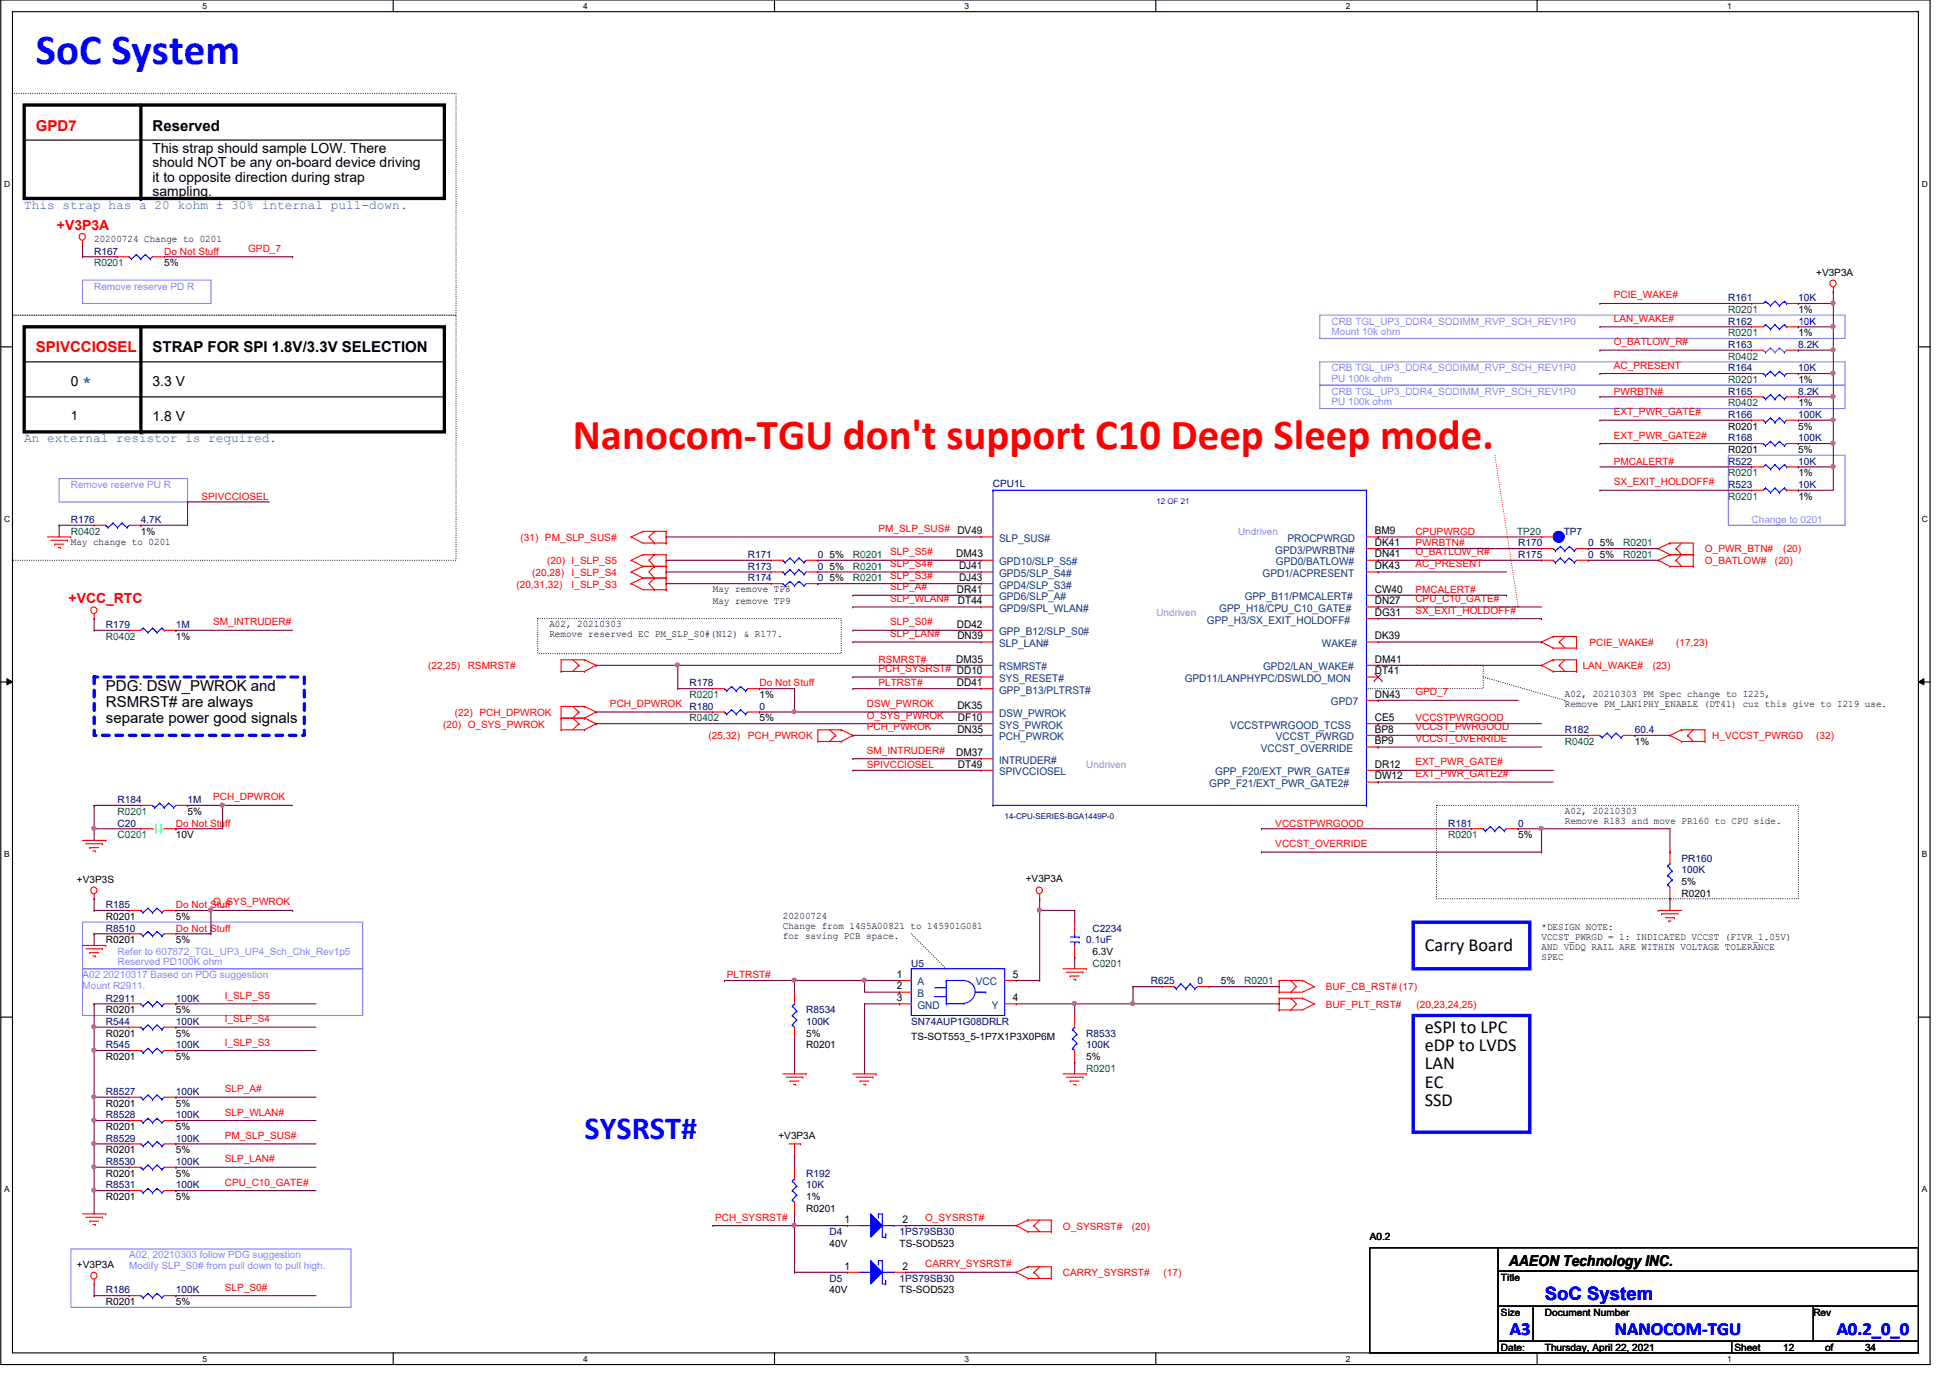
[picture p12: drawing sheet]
<svg xmlns="http://www.w3.org/2000/svg" width="297mm" height="210mm" viewBox="0 0 297 210" stroke-linecap="round" stroke-linejoin="round" font-family="sans-serif">
<defs><g id="words">
<text font-size="6.5" fill="#00f" x="5.5" y="9.7">SoC System</text>
<text font-size="6.5" fill="#f00" x="87.2" y="68.4">Nanocom-TGU don't support C10 Deep Sleep mode.</text>
<text font-size="4.9" fill="#00f" x="89" y="173.6">SYSRST#</text>
<g font-size="2.8">
<text x="217" y="144.9">Carry Board</text>
<text x="217" y="157.3">eSPI to LPC</text>
<text x="217" y="160.1">eDP to LVDS</text>
<text x="217" y="162.9">LAN</text>
<text x="217" y="165.7">EC</text>
<text x="217" y="168.5">SSD</text>
</g>
<g font-size="2.8" fill="#00f">
<text x="230" y="203.4">A3</text>
<text x="235.3" y="198">SoC System</text>
<text x="246" y="203.4">NANOCOM-TGU</text>
<text x="279.8" y="203.4">A0.2_0_0</text>
</g>
<g font-size="2.3" fill="#f00">
<text x="5.5" y="19.9">GPD7</text>
<text x="5.5" y="53.7">SPIVCCIOSEL</text>
</g>
<g font-size="2.3">
<text x="23.2" y="19.9">Reserved</text>
<text x="23.2" y="53.7">STRAP FOR SPI 1.8V/3.3V SELECTION</text>
<text x="16.1" y="105.3">PDG: DSW_PWROK and</text>
<text x="16.1" y="107.7">RSMRST# are always</text>
<text x="16.1" y="110.1">separate power good signals</text>
<text x="229.8" y="192.8">AAEON Technology INC.</text>
</g>
<g font-size="2.1">
<text x="23.2" y="23.3">This strap should sample LOW. There</text>
<text x="23.2" y="25.5">should NOT be any on-board device driving</text>
<text x="23.2" y="27.7">it to opposite direction during strap</text>
<text x="23.2" y="29.9">sampling.</text>
<text x="10.8" y="58.8">0 *</text>
<text x="23.2" y="58.8">3.3 V</text>
<text x="23.2" y="64.2">1.8 V</text>
</g>
<g font-size="2.1" fill="#f00">
<text x="8.7" y="35">+V3P3A</text>
<text x="10.5" y="91.9">+VCC_RTC</text>
</g>
<g font-size="1.9" fill="#0080c0">
<text x="3.7" y="31.8">This strap has a 20 kohm ± 30% internal pull-down.</text>
<text x="3.7" y="67.4">An external resistor is required.</text>
</g>
<text font-size="1.9" x="10.8" y="64">1</text>
<g font-size="1.6" fill="#004080">
<text x="152.2" y="82.6">SLP_SUS#</text>
<text x="196.1" y="82.6">PROCPWRGD</text>
<text x="152.2" y="89.7">GPD4/SLP_S3#</text>
<text x="152.2" y="87.9">GPD5/SLP_S4#</text>
<text x="152.2" y="86.1">GPD10/SLP_S5#</text>
<text x="192.3" y="87.9">GPD1/ACPRESENT</text>
<text x="194.3" y="84.3">GPD3/PWRBTN#</text>
<text x="194.3" y="86.1">GPD0/BATLOW#</text>
<text x="152.2" y="93.2">GPD9/SPL_WLAN#</text>
<text x="152.2" y="91.4">GPD6/SLP_A#</text>
<text x="183.9" y="95">GPP_H3/SX_EXIT_HOLDOFF#</text>
<text x="185.7" y="93.2">GPP_H18/CPU_C10_GATE#</text>
<text x="189.6" y="91.4">GPP_B11/PMCALERT#</text>
<text x="152.2" y="96.8">GPP_B12/SLP_S0#</text>
<text x="152.2" y="98.6">SLP_LAN#</text>
<text x="201.4" y="98.6">WAKE#</text>
<text x="152.2" y="105.7">GPP_B13/PLTRST#</text>
<text x="152.2" y="102.1">RSMRST#</text>
<text x="152.2" y="103.9">SYS_RESET#</text>
<text x="180.5" y="103.9">GPD11/LANPHYPC/DSWLDO_MON</text>
<text x="192.4" y="102.1">GPD2/LAN_WAKE#</text>
<text x="202.7" y="107.4">GPD7</text>
<text x="152.2" y="109.2">DSW_PWROK</text>
<text x="152.2" y="111">SYS_PWROK</text>
<text x="152.2" y="112.8">PCH_PWROK</text>
<text x="187.4" y="111">VCCSTPWRGOOD_TCSS</text>
<text x="194.3" y="112.8">VCCST_PWRGD</text>
<text x="152.2" y="118.1">SPIVCCIOSEL</text>
<text x="152.2" y="116.3">INTRUDER#</text>
<text x="184.2" y="119.9">GPP_F21/EXT_PWR_GATE2#</text>
<text x="185.1" y="118.1">GPP_F20/EXT_PWR_GATE#</text>
<text x="192.1" y="114.6">VCCST_OVERRIDE</text>
<text x="139.7" y="150.1">A</text>
<text x="139.7" y="151.9">B</text>
<text x="139.7" y="153.7">GND</text>
<text x="148.6" y="150.1">VCC</text>
<text x="151.1" y="153.7">Y</text>
</g>
<g font-size="1.6">
<text x="209.4" y="83.1">DK41</text>
<text x="209.4" y="81.4">BM9</text>
<text x="145.7" y="84.9">DM43</text>
<text x="146.1" y="88.5">DJ43</text>
<text x="146.1" y="86.7">DJ41</text>
<text x="209.4" y="86.7">DK43</text>
<text x="209.4" y="84.9">DN41</text>
<text x="145.8" y="95.6">DD42</text>
<text x="145.8" y="90.3">DR41</text>
<text x="145.9" y="92">DT44</text>
<text x="209.4" y="93.8">DG31</text>
<text x="209.4" y="90.3">CW40</text>
<text x="209.4" y="92">DN27</text>
<text x="145.7" y="100.9">DM35</text>
<text x="145.8" y="97.4">DN39</text>
<text x="209.4" y="100.9">DM41</text>
<text x="209.4" y="97.4">DK39</text>
<text x="145.8" y="104.5">DD41</text>
<text x="209.4" y="106.3">DN43</text>
<text x="209.4" y="102.7">DT41</text>
<text x="145.8" y="108">DK35</text>
<text x="145.8" y="111.6">DN35</text>
<text x="145.9" y="109.8">DF10</text>
<text x="209.4" y="109.8">CE5</text>
<text x="209.4" y="111.6">BP8</text>
<text x="209.4" y="113.4">BP9</text>
<text x="145.7" y="115.1">DM37</text>
<text x="145.9" y="116.9">DT49</text>
<text x="209.4" y="118.7">DW12</text>
<text x="209.4" y="116.9">DR12</text>
<text x="136.6" y="148.9">1</text>
<text x="154.3" y="148.9">5</text>
<text x="136.6" y="150.7">2</text>
<text x="136.6" y="152.5">3</text>
<text x="154.3" y="152.5">4</text>
<text x="128.6" y="186.3">1</text>
<text x="137.5" y="186.3">2</text>
<text x="128.6" y="193.4">1</text>
<text x="137.5" y="193.4">2</text>
</g>
<g font-size="1.5" fill="#000080">
<text x="14.3" y="38.8">R167</text>
<text x="263.3" y="45.9">R161</text>
<text x="273.9" y="45.9">10K</text>
<text x="263.3" y="53">R163</text>
<text x="263.3" y="49.4">R162</text>
<text x="273.9" y="53">8.2K</text>
<text x="263.3" y="56.6">R164</text>
<text x="273.9" y="56.6">10K</text>
<text x="263.3" y="63.7">R166</text>
<text x="263.3" y="60.1">R165</text>
<text x="273.9" y="63.7">100K</text>
<text x="273.9" y="60.1">8.2K</text>
<text x="263.3" y="67.2">R168</text>
<text x="263.3" y="70.8">R522</text>
<text x="273.9" y="67.2">100K</text>
<text x="273.9" y="70.8">10K</text>
<text x="151.3" y="74.2">CPU1L</text>
<text x="263.3" y="74.3">R523</text>
<text x="273.9" y="74.3">10K</text>
<text x="10.8" y="79.7">R176</text>
<text x="21.5" y="79.7">4.7K</text>
<text x="231.3" y="83.2">R170</text>
<text x="238.2" y="81.4">TP7</text>
<text x="241.9" y="83.2">0</text>
<text x="113.9" y="88.6">R174</text>
<text x="113.9" y="85">R171</text>
<text x="113.9" y="86.8">R173</text>
<text x="124.6" y="88.6">0</text>
<text x="124.6" y="85">0</text>
<text x="124.6" y="86.8">0</text>
<text x="231.3" y="85">R175</text>
<text x="241.9" y="85">0</text>
<text x="16.1" y="95.7">R179</text>
<text x="26.8" y="95.7">1M</text>
<text x="105" y="104.6">R178</text>
<text x="105" y="108.1">R180</text>
<text x="115.7" y="108.1">0</text>
<text x="238.4" y="111.7">R182</text>
<text x="249" y="111.7">60.4</text>
<text x="17.9" y="125.9">C20</text>
<text x="17.9" y="122.3">R184</text>
<text x="28.6" y="122.3">1M</text>
<text x="220.6" y="125.9">R181</text>
<text x="231.3" y="125.9">0</text>
<text x="256.2" y="131.2">PR160</text>
<text x="256.2" y="133">100K</text>
<text x="16.1" y="141.9">R8510</text>
<text x="16.1" y="138.3">R185</text>
<text x="165.5" y="143.7">0.1uF</text>
<text x="166.4" y="141.9">C2234</text>
<text x="138.8" y="147.2">U5</text>
<text x="175.3" y="149.9">R625</text>
<text x="182.4" y="149.9">0</text>
<text x="16.1" y="152.6">R2911</text>
<text x="26.8" y="152.6">100K</text>
<text x="122.8" y="154.3">R8534</text>
<text x="16.1" y="159.7">R545</text>
<text x="16.1" y="156.1">R544</text>
<text x="26.8" y="159.7">100K</text>
<text x="26.8" y="156.1">100K</text>
<text x="122.8" y="156.1">100K</text>
<text x="138.8" y="156.1">SN74AUP1G08DRLR</text>
<text x="165.5" y="157.9">R8533</text>
<text x="165.5" y="159.7">100K</text>
<text x="16.1" y="166.8">R8527</text>
<text x="26.8" y="166.8">100K</text>
<text x="16.1" y="170.3">R8528</text>
<text x="16.1" y="173.9">R8529</text>
<text x="26.8" y="170.3">100K</text>
<text x="26.8" y="173.9">100K</text>
<text x="16.1" y="177.5">R8530</text>
<text x="26.8" y="177.5">100K</text>
<text x="122.8" y="179.2">R192</text>
<text x="16.1" y="181">R8531</text>
<text x="26.8" y="181">100K</text>
<text x="122.8" y="181">10K</text>
<text x="126.4" y="188.1">D4</text>
<text x="137" y="188.1">1PS79SB30</text>
<text x="16.1" y="197">R186</text>
<text x="26.8" y="197">100K</text>
<text x="126.4" y="195.2">D5</text>
<text x="137" y="195.2">1PS79SB30</text>
</g>
<g font-size="1.5" fill="#008000">
<text x="14.3" y="40.6">R0201</text>
<text x="263.3" y="47.7">R0201</text>
<text x="263.3" y="51.2">R0201</text>
<text x="263.3" y="58.3">R0201</text>
<text x="263.3" y="54.8">R0402</text>
<text x="263.3" y="61.9">R0402</text>
<text x="263.3" y="76.1">R0201</text>
<text x="263.3" y="72.6">R0201</text>
<text x="10.8" y="81.4">R0402</text>
<text x="231.1" y="81.4">TP20</text>
<text x="247.3" y="83.2">R0201</text>
<text x="129.9" y="88.6">R0201</text>
<text x="129.9" y="85">R0201</text>
<text x="129.9" y="86.8">R0201</text>
<text x="247.3" y="85">R0201</text>
<text x="16.1" y="97.5">R0402</text>
<text x="105" y="106.3">R0201</text>
<text x="105" y="109.9">R0402</text>
<text x="238.4" y="113.5">R0402</text>
<text x="17.9" y="124.1">R0201</text>
<text x="17.9" y="127.7">C0201</text>
<text x="220.6" y="127.7">R0201</text>
<text x="166.4" y="147.2">C0201</text>
<text x="189.5" y="149.9">R0201</text>
<text x="165.5" y="163.2">R0201</text>
</g>
<g font-size="1.5">
<text x="14.3" y="36.8">20200724 Change to 0201</text>
<text x="25" y="40.6">5%</text>
<text x="276.6" y="42">+V3P3A</text>
<text x="273.9" y="47.7">1%</text>
<text x="273.9" y="51.2">1%</text>
<text x="273.9" y="58.3">1%</text>
<text x="263.3" y="65.4">R0201</text>
<text x="273.9" y="65.4">5%</text>
<text x="273.9" y="61.9">1%</text>
<text x="263.3" y="69">R0201</text>
<text x="273.9" y="69">5%</text>
<text x="273.9" y="76.1">1%</text>
<text x="273.9" y="72.6">1%</text>
<text x="10.8" y="83.1">May change to 0201</text>
<text x="21.5" y="81.4">1%</text>
<text x="243.7" y="83.2">5%</text>
<text x="126.4" y="88.6">5%</text>
<text x="126.4" y="85">5%</text>
<text x="126.4" y="86.8">5%</text>
<text x="243.7" y="85">5%</text>
<text x="83.7" y="95.5">A02, 20210303</text>
<text x="108.6" y="90.2">May remove TP8</text>
<text x="108.6" y="91.9">May remove TP9</text>
<text x="26.8" y="97.5">1%</text>
<text x="83.7" y="97">Remove reserved EC PM_SLP_S0#(N12) &amp; R177.</text>
<text x="115.7" y="106.3">1%</text>
<text x="238.4" y="106.2">A02, 20210303 PM Spec change to I225,</text>
<text x="238.4" y="107.7">Remove PM_LAN1PHY_ENABLE (DT41) cuz this give to I219 use.</text>
<text x="115.7" y="109.9">5%</text>
<text x="249" y="113.5">1%</text>
<text x="28.6" y="124.1">5%</text>
<text x="238.4" y="124">A02, 20210303</text>
<text x="238.4" y="125.5">Remove R183 and move PR160 to CPU side.</text>
<text x="26.8" y="127.7">10V</text>
<text x="231.3" y="127.7">5%</text>
<text x="11.7" y="134.5">+V3P3S</text>
<text x="156.2" y="134.3">+V3P3A</text>
<text x="256.2" y="136.6">R0201</text>
<text x="256.2" y="134.8">5%</text>
<text x="16.1" y="143.7">R0201</text>
<text x="16.1" y="140.1">R0201</text>
<text x="26.8" y="143.7">5%</text>
<text x="26.8" y="140.1">5%</text>
<text x="119.2" y="140">20200724</text>
<text x="119.2" y="141.5">Change from 14S5A00821 to 145901G081</text>
<text x="119.2" y="143">for saving PCB space.</text>
<text x="234.8" y="141.7">*DESIGN NOTE:</text>
<text x="234.8" y="143.3">VCCST_PWRGD = 1: INDICATED VCCST (FIVR_1.05V)</text>
<text x="166.4" y="145.5">6.3V</text>
<text x="186" y="149.9">5%</text>
<text x="234.8" y="144.8">AND VDDQ RAIL ARE WITHIN VOLTAGE TOLERANCE</text>
<text x="234.8" y="146.3">SPEC</text>
<text x="16.1" y="154.3">R0201</text>
<text x="26.8" y="154.3">5%</text>
<text x="16.1" y="161.5">R0201</text>
<text x="16.1" y="157.9">R0201</text>
<text x="26.8" y="161.5">5%</text>
<text x="26.8" y="157.9">5%</text>
<text x="122.8" y="159.7">R0201</text>
<text x="122.8" y="157.9">5%</text>
<text x="138.8" y="158.4">TS-SOT553_5-1P7X1P3X0P6M</text>
<text x="165.5" y="161.5">5%</text>
<text x="16.1" y="168.6">R0201</text>
<text x="16.1" y="172.1">R0201</text>
<text x="26.8" y="168.6">5%</text>
<text x="26.8" y="172.1">5%</text>
<text x="118.6" y="173.6">+V3P3A</text>
<text x="16.1" y="179.2">R0201</text>
<text x="16.1" y="175.7">R0201</text>
<text x="26.8" y="179.2">5%</text>
<text x="26.8" y="175.7">5%</text>
<text x="16.1" y="182.8">R0201</text>
<text x="26.8" y="182.8">5%</text>
<text x="122.8" y="182.8">1%</text>
<text x="122.8" y="184.6">R0201</text>
<text x="126.4" y="189.9">40V</text>
<text x="137" y="189.9">TS-SOD523</text>
<text x="208.7" y="188.8">A0.2</text>
<text x="11.7" y="193.1">+V3P3A</text>
<text x="126.4" y="197">40V</text>
<text x="137" y="197">TS-SOD523</text>
<text x="228.6" y="195.1">Title</text>
<text x="16.1" y="198.8">R0201</text>
<text x="26.8" y="198.8">5%</text>
<text x="228.6" y="200.4">Size</text>
<text x="235.3" y="200.4">Document Number</text>
<text x="276.2" y="200.4">Rev</text>
<text x="228.6" y="205.7">Date:</text>
<text x="235.3" y="205.7">Thursday, April 22, 2021</text>
<text x="264.2" y="205.7">Sheet</text>
<text x="271.7" y="205.7">12</text>
<text x="278" y="205.7">of</text>
<text x="284.1" y="205.7">34</text>
</g>
<g font-size="1.5" fill="#f00">
<text x="25" y="38.8">Do Not Stuff</text>
<text x="37.8" y="38.4">GPD_7</text>
<text x="245.8" y="45.5">PCIE_WAKE#</text>
<text x="245.8" y="49">LAN_WAKE#</text>
<text x="245.8" y="52.6">O_BATLOW_R#</text>
<text x="245.8" y="56.1">AC_PRESENT</text>
<text x="245.8" y="60.1">PWRBTN#</text>
<text x="245.8" y="63.2">EXT_PWR_GATE#</text>
<text x="245.8" y="66.8">EXT_PWR_GATE2#</text>
<text x="245.8" y="70.8">PMCALERT#</text>
<text x="30.7" y="76.1">SPIVCCIOSEL</text>
<text x="245.8" y="73.9">SX_EXIT_HOLDOFF#</text>
<text x="79.3" y="82.4">(31) PM_SLP_SUS#</text>
<text x="133.8" y="81">PM_SLP_SUS# DV49</text>
<text x="215.6" y="83.2">PWRBTN#</text>
<text x="215.6" y="81.4">CPUPWRGD</text>
<text x="78.7" y="89.5">(20,31,32)</text>
<text x="81.1" y="87.7">(20,28)</text>
<text x="83.4" y="85.9">(20) I_SLP_S5</text>
<text x="87.1" y="89.5">I_SLP_S3</text>
<text x="87.1" y="87.7">I_SLP_S4</text>
<text x="135.6" y="89.9">SLP_A#</text>
<text x="135.6" y="84.6">SLP_S5#</text>
<text x="135.6" y="86.4">SLP_S4#</text>
<text x="135.6" y="88.1">SLP_S3#</text>
<text x="215.6" y="84.6">O_BATLOW_R#</text>
<text x="215.6" y="86.4">AC_PRESENT</text>
<text x="259.7" y="85.9">O_BATLOW#</text>
<text x="259.7" y="84.2">O_PWR_BTN#</text>
<text x="270.4" y="85.9">(20)</text>
<text x="271.6" y="84.2">(20)</text>
<text x="32.5" y="95.3">SM_INTRUDER#</text>
<text x="135.6" y="91.7">SLP_WLAN#</text>
<text x="135.6" y="95.3">SLP_S0#</text>
<text x="215.6" y="91.7">CPU_C10_GATE#</text>
<text x="215.6" y="90.3">PMCALERT#</text>
<text x="215.6" y="93.5">SX_EXIT_HOLDOFF#</text>
<text x="65.2" y="101.9">(22,25)</text>
<text x="71.2" y="101.9">RSMRST#</text>
<text x="133.8" y="101">RSMRST#</text>
<text x="135.6" y="97">SLP_LAN#</text>
<text x="241.1" y="101.9">LAN_WAKE#</text>
<text x="242.1" y="98.4">PCIE_WAKE#</text>
<text x="251.8" y="101.9">(23)</text>
<text x="255.3" y="98.4">(17,23)</text>
<text x="92.9" y="107.7">PCH_DPWROK</text>
<text x="115.7" y="104.6">Do Not Stuff</text>
<text x="132" y="107.7">DSW_PWROK</text>
<text x="133.8" y="104.6">PLTRST#</text>
<text x="133.8" y="102.4">PCH_SYSRST# DD10</text>
<text x="215.6" y="105.9">GPD_7</text>
<text x="67.5" y="110.8">(20) O_SYS_PWROK</text>
<text x="69.3" y="109.1">(22) PCH_DPWROK</text>
<text x="107.9" y="112.6">(25,32)</text>
<text x="113.9" y="112.6">PCH_PWROK</text>
<text x="132" y="109.5">O_SYS_PWROK</text>
<text x="132" y="111.3">PCH_PWROK</text>
<text x="215.6" y="111.3">VCCST_PWRGOOD</text>
<text x="215.6" y="109.9">VCCSTPWRGOOD</text>
<text x="215.6" y="113">VCCST_OVERRIDE</text>
<text x="260.8" y="112.6">H_VCCST_PWRGD</text>
<text x="276.6" y="112.6">(32)</text>
<text x="132" y="117">SPIVCCIOSEL</text>
<text x="132" y="114.8">SM_INTRUDER#</text>
<text x="215.6" y="116.6">EXT_PWR_GATE#</text>
<text x="215.6" y="118.4">EXT_PWR_GATE2#</text>
<text x="26.8" y="125.9">Do Not Stuff</text>
<text x="32.5" y="121.9">PCH_DPWROK</text>
<text x="194.3" y="125.9">VCCSTPWRGOOD</text>
<text x="194.3" y="129">VCCST_OVERRIDE</text>
<text x="32.5" y="137.9">O_SYS_PWROK</text>
<text x="26.8" y="141.9">Do Not Stuff</text>
<text x="26.8" y="138.3">Do Not Stuff</text>
<text x="110.7" y="149">PLTRST#</text>
<text x="34.2" y="155.7">I_SLP_S4</text>
<text x="34.2" y="152.1">I_SLP_S5</text>
<text x="202" y="153.5">BUF_PLT_RST#</text>
<text x="202" y="150.8">BUF_CB_RST# (17)</text>
<text x="215.8" y="153.5">(20,23,24,25)</text>
<text x="34.2" y="159.3">I_SLP_S3</text>
<text x="34.2" y="166.4">SLP_A#</text>
<text x="34.2" y="169.9">SLP_WLAN#</text>
<text x="34.2" y="173.5">PM_SLP_SUS#</text>
<text x="34.2" y="177">SLP_LAN#</text>
<text x="34.2" y="180.6">CPU_C10_GATE#</text>
<text x="108.9" y="185.9">PCH_SYSRST#</text>
<text x="140.9" y="185.9">O_SYSRST#</text>
<text x="161.9" y="187.3">O_SYSRST#</text>
<text x="172.4" y="187.3">(20)</text>
<text x="34.2" y="196.6">SLP_S0#</text>
<text x="140.9" y="193">CARRY_SYSRST#</text>
<text x="161.9" y="194.4">CARRY_SYSRST#</text>
<text x="177.2" y="194.4">(17)</text>
</g>
<g font-size="1.5" fill="#8080ff">
<text x="14.3" y="44.1">Remove reserve PD R</text>
<text x="202.8" y="49.4">CRB TGL_UP3_DDR4_SODIMM_RVP_SCH_REV1P0</text>
<text x="202.8" y="51.1">Mount 10k ohm</text>
<text x="202.8" y="56.6">CRB TGL_UP3_DDR4_SODIMM_RVP_SCH_REV1P0</text>
<text x="202.8" y="58.2">PU 100k ohm</text>
<text x="202.8" y="60.1">CRB TGL_UP3_DDR4_SODIMM_RVP_SCH_REV1P0</text>
<text x="202.8" y="61.7">PU 100k ohm</text>
<text x="10.8" y="74.3">Remove reserve PU R</text>
<text x="188.6" y="81.4">Undriven</text>
<text x="266.8" y="79.7">Change to 0201</text>
<text x="176.1" y="93.9">Undriven</text>
<text x="165.5" y="117">Undriven</text>
<text x="12.6" y="149">A02 20210317 Based on PDG suggestion</text>
<text x="17.9" y="145.5">Refer to 607872_TGL_UP3_UP4_Sch_Chk_Rev1p5</text>
<text x="17.9" y="147.1">Reserved PD100K ohm</text>
<text x="12.6" y="150.6">Mount R2911.</text>
<text x="19.7" y="191.7">A02, 20210303 follow PDG suggestion</text>
<text x="19.7" y="193.3">Modify SLP_S0# from pull down to pull high.</text>
</g>
<text font-size="1.5" fill="#00f" x="273.9" y="49.4">10K</text>
<g font-size="1.3">
<text x="30.9" y="1.4">5</text>
<text x="88.9" y="1.4">4</text>
<text x="146.9" y="1.4">3</text>
<text x="205" y="1.4">2</text>
<text x="263.1" y="1.4">1</text>
<text x=".6" y="28.4">D</text>
<text x="292.7" y="28.4">D</text>
<text x=".6" y="79.5">C</text>
<text x="292.7" y="79.5">C</text>
<text x=".6" y="130.6">B</text>
<text x="292.7" y="130.6">B</text>
<text x=".6" y="181.6">A</text>
<text x="292.7" y="181.6">A</text>
<text x="30.9" y="207.5">5</text>
<text x="88.9" y="207.5">4</text>
<text x="146.9" y="207.5">3</text>
<text x="205" y="207.5">2</text>
<text x="263.1" y="207.5">1</text>
</g>
<text font-size="1.2" fill="#00f" x="176.1" y="76.7">12 OF 21</text>
<text font-size="1.2" fill="#000080" x="153" y="124.7">14-CPU-SERIES-BGA1449P-0</text>
</g></defs>
<path d="M.1 0h293.9v207.9h-293.9zM1.9 1.8h290.3v204.3h-290.3z" fill="none" stroke="#000" stroke-width=".17"/>
<g fill="#fff">
<path d="M30.9 .3h.6v1.4h-.6z"/>
<path d="M30.9 206.3h.6v1.5h-.6z"/>
</g>
<path d="M59.9 0v1.8M59.9 206.1v1.8" fill="none" stroke="#000" stroke-width=".17"/>
<g fill="#fff">
<path d="M88.9 .3h.6v1.4h-.6z"/>
<path d="M88.9 206.3h.6v1.5h-.6z"/>
</g>
<path d="M118 0v1.8M118 206.1v1.8" fill="none" stroke="#000" stroke-width=".17"/>
<g fill="#fff">
<path d="M146.9 .3h.7v1.4h-.7z"/>
<path d="M146.9 206.3h.7v1.5h-.7z"/>
</g>
<path d="M176.1 0v1.8M176.1 206.1v1.8" fill="none" stroke="#000" stroke-width=".17"/>
<g fill="#fff">
<path d="M205 .3h.7v1.4h-.7z"/>
<path d="M205 206.3h.7v1.5h-.7z"/>
</g>
<path d="M234.1 0v1.8M234.1 206.1v1.8" fill="none" stroke="#000" stroke-width=".17"/>
<g fill="#fff">
<path d="M263.1 .3h.7v1.4h-.7z"/>
<path d="M263.1 206.3h.7v1.5h-.7z"/>
<path d="M.6 27.3h1v1.4h-1z"/>
<path d="M292.7 27.3h1v1.4h-1z"/>
<path d="M.6 78.3h1v1.5h-1z"/>
<path d="M292.7 78.3h1v1.5h-1z"/>
</g>
<path d="M.1 52.8h1.8M292.2 52.8h1.8" fill="none" stroke="#000" stroke-width=".17"/>
<g fill="#fff">
<path d="M.6 129.4h.9v1.4h-.9z"/>
<path d="M292.7 129.4h.9v1.4h-.9z"/>
</g>
<path d="M.1 103.9h1.8M292.2 103.9h1.8" fill="none" stroke="#000" stroke-width=".17"/>
<path d="M1.1 103.4l.8 .5-.8 .4zM292.2 103.9l.9-.5v.9z" fill="#000"/>
<path d="M1.1 103.4l.8 .5-.8 .4zM292.2 103.9l.9-.5v.9z" fill="none" stroke="#000" stroke-width=".15"/>
<g fill="#fff">
<path d="M.6 180.4h.8v1.5h-.8z"/>
<path d="M292.7 180.4h.8v1.5h-.8z"/>
</g>
<g fill="none" stroke="#000" stroke-width=".17">
<path d="M3.7 21.3h64M67.7 21.3h.1M3.7 55.1h64M67.7 55.1h.1M3.7 60.5h64M67.7 60.5h.1M.1 154.9h1.8M292.2 154.9h1.8M208.7 190.1h19.5v16h-19.5zM228.2 190.1h64v3.5h-64zM228.2 193.6h64v5.4h-64zM228.2 199h5.3v5.3h-5.3z"/>
<path d="M233.5 199h42.7v5.3h-42.7zM276.2 199h16v5.3h-16zM228.2 204.3h35.6v1.8h-35.6zM263.8 204.3h28.4v1.8h-28.4z"/>
</g>
<path d="M3.7 16h64v14.2h-64zM21.5 16v14.2M3.7 49.8h64v16h-64zM21.5 49.8v16" fill="none" stroke="#000" stroke-width=".51"/>
<path d="M1.9 14.2h67.6v33.8h-67.6zM1.9 48h67.6v37.3h-67.6zM81.9 94.2h46.2v5.4h-46.2zM208.1 101.3h17.8v3.6h-17.8zM225.9 103.1l12.5 3.6M238.4 106.7h.1M218.8 122.7h55.1v14.2h-55.1zM138.8 142.2h.1M144.1 147.6l-5.3-5.4" fill="none" stroke="#000" stroke-width=".17" stroke-dasharray="0 .3"/>
<g fill="#000">
<circle cx="21.5" cy="30.2" r=".25"/>
<circle cx="21.5" cy="65.8" r=".25"/>
</g>
<path d="M215.3 140.5h17.7v7.1h-17.7zM215.3 154.7h17.7v17.8h-17.7z" fill="none" stroke="#00f" stroke-width=".51"/>
<path d="M14.3 103.1h32.1v8.9h-32.1z" fill="none" stroke="#00f" stroke-width=".51" stroke-dasharray="1 1"/>
<path d="M12.6 42.7h19.5v3.5h-19.5zM201 58.7h80v3.5h-80zM201 55.1h80v3.6h-80zM201 48h80v3.6h-80zM9 72.9h19.6v3.6h-19.6zM263.3 69.3h17.7v10.7h-17.7zM12.6 147.6h42.6v7.1h-42.6zM12.6 140.5h42.6v7.1h-42.6zM10.8 190.2h42.7v8.9h-42.7z" fill="none" stroke="#8080ff" stroke-width=".17"/>
<path d="M227.7 69.3l3.6 23.2M231.3 92.5h.1" fill="none" stroke="#f00" stroke-width=".17" stroke-dasharray="0 .3"/>
<g fill="none" stroke="#f00" stroke-width=".17">
<path d="M12.6 37.3h.1M12.6 36.7v.6M279.3 44.4h.1M279.3 43.8v.6M266.8 64h.1M266.8 74.7h.1M266.8 64h1.8M266.8 74.7h1.8M272.2 64h1.7M272.2 74.7h1.7M273.9 64h.1M273.9 74.7h.1"/>
<path d="M7.2 81.8h3.6M7.7 82.3h2.6M8.3 82.9h.1M8.3 82.9h1.4M8.8 83.4h.4M9.2 83.4h.1M10.3 82.3h.1M10.8 81.8h.1M14.3 94.2h.1M14.3 80h.1M14.3 93.6v.6M14.3 80h1.8"/>
<path d="M19.7 80h1.8M21.5 80h.1M96.1 81.8h.1M96.1 88.9h.1M96.1 85.3h.1M96.1 87.1h.1M96.1 81.8l1.8 .9h3.6M96.1 88.9l1.8 .9h3.6M96.1 85.3l1.8 1M96.1 87.1l1.8 1M97.9 80.9h.1M97.9 88.1h.1"/>
<path d="M97.9 84.5h.1M97.9 86.3h.1M97.9 84.5h3.6M97.9 86.3h3.6M97.9 80.9l-1.8 .9M97.9 80.9h3.6M97.9 88.1l-1.8 .8M97.9 88.1h3.6M97.9 84.5l-1.8 .8M97.9 86.3l-1.8 .8M99.7 82.7h.1M99.7 80.9h.1"/>
<path d="M99.7 89.8h.1M99.7 88.1h.1M99.7 86.3h.1M99.7 84.5h.1M99.7 80.9l-.9 .9 .9 .9M99.7 88.1l-.9 .8 .9 .9M99.7 84.5l-.9 .8 .9 1M99.7 86.3l-.9 .8 .9 1M101.5 82.7h.1M101.5 80.9h.1M101.5 89.8h.1M101.5 88.1h.1"/>
<path d="M101.5 86.3h.1M101.5 84.5h.1M101.5 80.9v1.8M101.5 84.5v5.3M117.5 88.9h.1M117.5 88.9h1.7M122.8 88.9h1.8M124.6 88.9h.1M149.5 81.8h.1M149.5 96h.1M149.5 92.5h.1M149.5 88.9h.1"/>
<path d="M149.5 90.7h.1M149.5 87.1h.1M149.5 97.8h.1M149.5 85.3h.1M149.5 81.8h1.8M149.5 88.9h1.8M149.5 97.8h1.8M149.5 96h1.8M149.5 92.5h1.8M149.5 90.7h1.8M149.5 87.1h1.8M149.5 85.3h1.8"/>
<path d="M208.1 81.8h1.8M208.1 94.2h1.8M208.1 97.8h1.8M208.1 83.6h1.8M208.1 92.5h1.8M208.1 90.7h1.8M208.1 87.1h1.8M208.1 85.3h1.8M209.9 94.2h.1M209.9 97.8h.1M209.9 83.6h.1M209.9 90.7h.1"/>
<path d="M209.9 92.5h.1M209.9 81.8h.1M209.9 87.1h.1M209.9 85.3h.1M234.8 97.8h.1M234.8 97.8l1.8 .9M236.6 96.9h.1M236.6 98.7h.1M236.6 96.9h3.6v1.8M236.6 98.7h3.6M236.6 96.9l-1.8 .9M237.5 97.8h.1"/>
<path d="M237.5 97.8l.9 .9M238.4 96.9l-.9 .9M240.2 98.7h.1M252.6 85.3h.1M252.6 83.6h.1M252.6 85.3l1.8 1M252.6 83.6l1.8 .9M254.4 84.5h.1M254.4 86.3h.1M254.4 82.7h.1M254.4 84.5h3.5M254.4 86.3h3.5"/>
<path d="M254.4 84.5l-1.8 .8M254.4 82.7h3.5v3.6M254.4 82.7l-1.8 .9M255.3 85.3h.1M255.3 83.6h.1M255.3 85.3l.9 1M255.3 83.6l.9 .9-.9 .8M256.2 82.7l-.9 .9M257.9 86.3h.1M257.9 84.5h.1M85.5 102.3h.1M85.5 109.4h.1"/>
<path d="M85.5 111.2h.1M85.5 102.3h3.5M85.5 109.4h3.5M85.5 111.2h3.5M87.2 100.5l1 .8M87.2 107.6l1 .9M88.2 101.3h.1M88.2 108.5h.1M88.2 110.2h.1M88.2 101.3l-1 1M88.2 108.5l-1 .9 1 .8M88.2 110.2l-1 1"/>
<path d="M89 100.5h.1M89 102.3h.1M89 107.6h.1M89 109.4h.1M89 111.2h.1M89 100.5h-3.5v1.8M89 100.5l1.8 .8M89 107.6h-3.5v3.6M89 107.6l1.8 .9M89 109.4l1.8 .8M90.8 101.3h.1M90.8 108.5h.1"/>
<path d="M90.8 110.2h.1M90.8 101.3l-1.8 1M90.8 108.5l-1.8 .9M90.8 110.2l-1.8 1M124.6 112.9h.1M124.6 112.9h3.5M126.4 111.2l.9 .8M127.3 112h.1M127.3 112l-.9 .9M128.1 111.2h.1M128.1 112.9h.1M128.1 111.2h-3.5v1.7"/>
<path d="M128.1 111.2l1.8 .8M129.9 112h.1M129.9 112l-1.8 .9M149.5 108.5h.1M149.5 110.2h.1M149.5 112h.1M149.5 117.3h.1M149.5 115.6h.1M149.5 104.9h.1M149.5 101.3h.1M149.5 103.1h.1M149.5 108.5h1.8"/>
<path d="M149.5 110.2h1.8M149.5 112h1.8M149.5 117.3h1.8M149.5 115.6h1.8M149.5 101.3h1.8M149.5 103.1h1.8M149.5 104.9h1.8M208.1 110.2h1.8M208.1 112h1.8M208.1 117.3h1.8M208.1 113.8h1.8M208.1 101.3h1.8"/>
<path d="M208.1 119.1h1.8M208.1 106.7h1.8M208.1 103.1h1.8M209.9 110.2h.1M209.9 112h.1M209.9 113.8h.1M209.9 101.3h.1M209.9 119.1h.1M209.9 106.7h.1M209.9 103.1h.1M209.9 117.3h.1M234.8 101.3h.1"/>
<path d="M234.8 101.3l1.8 1M236.6 100.5h.1M236.6 102.3h.1M236.6 100.5h3.6v1.8M236.6 102.3h3.6M236.6 100.5l-1.8 .8M237.5 101.3h.1M237.5 101.3l.9 1M238.4 100.5l-.9 .8M240.2 102.3h.1M254.4 112h.1M254.4 112l1.8 .9"/>
<path d="M256.2 111.2h.1M256.2 112.9h.1M256.2 111.2h3.5v1.7M256.2 112.9h3.5M256.2 111.2l-1.8 .8M257.1 112h.1M257.1 112l.8 .9M257.9 111.2l-.8 .8M259.7 112.9h.1M12.6 128h3.5M13.1 128.5h2.5M13.7 129.1h.1"/>
<path d="M13.7 129.1h1.3M14.2 129.6h.3M14.3 136.9h.1M14.3 136.2v.7M14.5 129.6h.1M15.6 128.5h.1M16.1 128h.1M158.4 136.9h.1M158.4 136.2v.7M252.6 138.7h.1M252.6 138.7h3.6M253.1 139.2h.1"/>
<path d="M253.1 139.2h2.5M253.7 139.8h1.4M255.1 139.8h.1M12.6 144h3.5M13.1 144.5h2.5M13.7 145.1h.1M13.7 145.1h1.3M14.2 145.6h.3M14.5 145.6h.1M15.6 144.5h.1M16.1 144h.1M161.9 147.6h3.6"/>
<path d="M162.4 148.1h2.6M163 148.7h.1M163 148.7h1.4M163.5 149.2h.4M163.9 149.2h.1M165 148.1h.1M165.5 147.6h.1M194.9 153.8h.1M194.9 152.1h.1M194.9 151.1h.1M194.9 149.4h.1M194.9 152.1h3.5"/>
<path d="M194.9 149.4v1.7M194.9 152.1v1.7M194.9 149.4h3.5M196.6 153.8h.1M196.6 152.1h.1M196.6 151.1h.1M196.6 149.4h.1M196.6 152.1l.9 .8-.9 .9M196.6 149.4l.9 .9-.9 .8M198.4 152.1h.1M198.4 149.4h.1M198.4 152.1l1.8 .8"/>
<path d="M198.4 149.4l1.8 .9M200.2 152.9h.1M200.2 150.3h.1M200.2 152.9l-1.8 .9h-3.5M200.2 150.3l-1.8 .8h-3.5M254.2 140.3h.1M254.2 140.3h.3M19.7 177.8h.1M19.7 167.1h.1M19.7 177.8h1.8M19.7 167.1h1.8M25 177.8h1.8"/>
<path d="M25 167.1h1.8M26.8 177.8h.1M26.8 167.1h.1M119.2 163.6h3.6M119.8 164.1h2.5M120.2 174.2h1.8M120.4 164.7h.1M120.4 164.7h1.3M120.9 165.2h.3M121 176h.1M121 174.2v1.8M121.2 165.2h.1"/>
<path d="M122 174.2h.1M122.3 164.1h.1M122.8 163.6h.1M129.9 163.6h3.6M130.4 164.1h2.6M131 164.7h.1M131 164.7h1.4M131.5 165.2h.4M131.9 165.2h.1M133 164.1h.1M133.5 163.6h.1M161.9 163.6h3.6"/>
<path d="M162.4 164.1h2.6M163 164.7h.1M163 164.7h1.4M163.5 165.2h.4M163.9 165.2h.1M165 164.1h.1M165.5 163.6h.1M12.6 184.9h3.5M13.1 185.4h2.5M13.7 186h.1M13.7 186h1.3M14.2 186.5h.3"/>
<path d="M14.3 195.6h.1M14.3 194.9v.7M14.5 186.5h.1M15.6 185.4h.1M16.1 184.9h.1M154.8 186.7h.1M154.8 193.8h.1M154.8 186.7l1.8 .9M154.8 193.8l1.8 .9M156.6 185.8h.1M156.6 187.6h.1M156.6 193h.1"/>
<path d="M156.6 194.7h.1M156.6 185.8h3.5v1.8M156.6 187.6h3.5M156.6 185.8l-1.8 .9M156.6 193h3.5v1.7M156.6 194.7h3.5M156.6 193l-1.8 .8M157.5 186.7h.1M157.5 193.8h.1M157.5 186.7l.9 .9M157.5 193.8l.9 .9M158.4 185.8l-.9 .9"/>
<path d="M158.4 193l-.9 .8M160.1 187.6h.1M160.1 194.7h.1"/>
<circle cx="12.5" cy="36.1" r=".5"/>
<circle cx="279.2" cy="43.2" r=".5"/>
<circle cx="14.3" cy="93" r=".5"/>
<circle cx="14.3" cy="135.6" r=".5"/>
<circle cx="158.3" cy="135.6" r=".5"/>
<circle cx="14.3" cy="194.3" r=".5"/>
</g>
<g fill="none" stroke="#00f" stroke-width=".17">
<path d="M17.2 79.7h.1M17.2 79.7l-.7 .6M17.2 79.7l.7 .6M18.6 79.7h.1M18.6 79.7l.7 .6M18.6 79.7l-.7 .6M151.3 74.7h.1M151.3 74.7h56.8M151.3 74.7v48M208.1 74.7h.1M208.1 74.7v48M268.6 64h.1"/>
<path d="M268.6 64l.3 .3M268.9 64.3h.1M268.9 74.3h.1M268.9 74.3l-.3 .4M268.9 74.3l.8 .7M269.7 63.7h.1M269.7 75h.1M269.7 63.7l-.8 .6M269.7 63.7l.7 .6M270.4 64.3h.1M270.4 74.3h.1M270.4 74.3l-.7 .7"/>
<path d="M270.4 74.3l.7 .7M271.1 63.7h.1M271.1 75h.1M271.1 63.7l.7 .6M271.1 63.7l-.7 .6M271.8 64.3h.1M271.8 74.3h.1M271.8 74.3l-.7 .7M271.8 74.3l.4 .4M272.2 74.7h.1M272.2 64l-.4 .3M16.1 80h.1"/>
<path d="M16.1 80l.4 .3M16.5 80.3h.1M17.9 80.3h.1M19.3 80.3h.1M19.7 80l-.4 .3M119.2 88.9h.1M119.2 88.9l.4 .3M119.6 89.2h.1M120.4 88.6h.1M120.4 88.6l-.8 .6M120.4 88.6l.6 .6M121 89.2h.1"/>
<path d="M121.7 88.6h.1M121.7 88.6l.8 .6M121.7 88.6l-.7 .6M122.5 89.2h.1M122.8 88.9l-.3 .3M151.3 122.7h.1M151.3 122.7h56.8M208.1 122.7h.1M21.5 177.8h.1M21.5 167.1h.1M21.5 177.8l.3 .3M21.5 167.1l.3 .4"/>
<path d="M21.8 178.1h.1M21.8 167.5h.1M22.6 177.5h.1M22.6 166.8h.1M22.6 177.5l-.8 .6M22.6 177.5l.6 .6M22.6 166.8l-.8 .7M22.6 166.8l.6 .7M23.2 178.1h.1M23.2 167.5h.1M23.9 177.5h.1M23.9 166.8h.1"/>
<path d="M23.9 177.5l.8 .6M23.9 177.5l-.7 .6M23.9 166.8l.8 .7M23.9 166.8l-.7 .7M24.7 178.1h.1M24.7 167.5h.1M25 177.8l-.3 .3M25 167.1l-.3 .4"/>
</g>
<path d="M209.3 103.7h.1M209.4 102.6l1.1 1.1M210.4 102.6l-1.1 1.1M210.5 103.7h.1" fill="none" stroke="#804000" stroke-width=".15"/>
<circle cx="237.4" cy="81.8" r=".85" fill="#00f"/>
<g fill="none" stroke="#00f" stroke-width=".17">
<path d="M19.7 39.1h.1M19.7 39.1l.3 .4M20 39.5h.1M20.8 38.8h.1M20.8 38.8l-.8 .7M20.8 38.8l.7 .7M21.5 39.5h.1M22.1 38.8h.1M22.1 38.8l.8 .7M22.1 38.8l-.6 .7M22.9 39.5h.1M23.2 39.1l-.3 .4"/>
<path d="M268.6 56.9h.1M268.6 56.9l.3 .3M268.9 57.2h.1M268.9 45.9h.1M268.9 45.9l-.3 .3M268.9 45.9l.8 .7M269.7 56.6h.1M269.7 46.6h.1M269.7 56.6l-.8 .6M269.7 56.6l.7 .6M270.4 57.2h.1M270.4 45.9h.1"/>
<path d="M270.4 45.9l-.7 .7M270.4 45.9l.7 .7M271.1 56.6h.1M271.1 46.6h.1M271.1 56.6l.7 .6M271.1 56.6l-.7 .6M271.8 57.2h.1M271.8 45.9h.1M271.8 45.9l-.7 .7M271.8 45.9l.4 .3M272.2 46.2h.1M272.2 56.9l-.4 .3"/>
<path d="M268.6 60.5h.1M268.6 67.6h.1M268.6 60.5l.3 .3M268.6 67.6l.3 .3M268.9 60.8h.1M268.9 67.9h.1M268.9 70.8h.1M268.9 70.8l-.3 .3M268.9 70.8l.8 .7M269.7 60.1h.1M269.7 67.2h.1M269.7 71.5h.1"/>
<path d="M269.7 60.1l-.8 .7M269.7 60.1l.7 .7M269.7 67.2l-.8 .7M269.7 67.2l.7 .7M270.4 60.8h.1M270.4 67.9h.1M270.4 70.8h.1M270.4 70.8l-.7 .7M270.4 70.8l.7 .7M271.1 60.1h.1M271.1 67.2h.1M271.1 71.5h.1"/>
<path d="M271.1 60.1l.7 .7M271.1 60.1l-.7 .7M271.1 67.2l.7 .7M271.1 67.2l-.7 .7M271.8 60.8h.1M271.8 67.9h.1M271.8 70.8h.1M271.8 70.8l.4 .3M271.8 70.8l-.7 .7M272.2 71.1h.1M272.2 60.5l-.4 .3M272.2 67.6l-.4 .3"/>
<path d="M21.8 95.7h.1M21.8 95.7l-.3 .3M21.8 95.7l.8 .7M22.6 96.4h.1M23.2 95.7h.1M23.2 95.7l-.6 .7M23.2 95.7l.7 .7M23.9 96.4h.1M24.7 95.7h.1M24.7 95.7l-.8 .7M24.7 95.7l.3 .3M25 96h.1"/>
<path d="M119.2 85.3h.1M119.2 87.1h.1M119.2 85.3l.4 .4M119.2 87.1l.4 .4M119.6 85.7h.1M119.6 87.5h.1M120.4 85h.1M120.4 86.8h.1M120.4 85l-.8 .7M120.4 85l.6 .7M120.4 86.8l-.8 .7M120.4 86.8l.6 .7"/>
<path d="M121 85.7h.1M121 87.5h.1M121.7 85h.1M121.7 86.8h.1M121.7 85l.8 .7M121.7 85l-.7 .7M121.7 86.8l.8 .7M121.7 86.8l-.7 .7M122.5 85.7h.1M122.5 87.5h.1M122.8 85.3l-.3 .4M122.8 87.1l-.3 .4"/>
<path d="M236.6 85.3h.1M236.6 83.6h.1M236.6 85.3l.3 .4M236.6 83.6l.3 .3M236.9 85.7h.1M236.9 83.9h.1M237.7 85h.1M237.7 83.2h.1M237.7 85l-.8 .7M237.7 85l.7 .7M237.7 83.2l-.8 .7M237.7 83.2l.7 .7"/>
<path d="M238.4 85.7h.1M238.4 83.9h.1M239.1 85h.1M239.1 83.2h.1M239.1 85l.7 .7M239.1 85l-.7 .7M239.1 83.2l.7 .7M239.1 83.2l-.7 .7M239.8 85.7h.1M239.8 83.9h.1M240.2 85.3l-.4 .4M240.2 83.6l-.4 .3"/>
<path d="M243.7 112h.1M243.7 112l.3 .4M244 112.4h.1M244.8 111.7h.1M244.8 111.7l-.8 .7M244.8 111.7l.7 .7M245.5 112.4h.1M246.2 111.7h.1M246.2 111.7l.7 .7M246.2 111.7l-.7 .7M246.9 112.4h.1M247.3 112l-.4 .4"/>
<path d="M21.5 138.7h.1M21.5 138.7l.3 .3M21.8 139h.1M22.6 138.3h.1M22.6 138.3l-.8 .7M22.6 138.3l.6 .7M23.2 139h.1M23.9 138.3h.1M23.9 138.3l.8 .7M23.9 138.3l-.7 .7M24.7 139h.1M25 138.7l-.3 .3"/>
<path d="M254 131.9h.1M254 134.8h.1M254 133.3h.1M254 131.9l.7 .8M254 134.8l.4 .3M254 133.3l.7 .7M254.4 131.6h.1M254.4 131.6l-.4 .3M254.7 134h.1M254.7 132.7h.1M254.7 134l-.7 .8M254.7 132.7l-.7 .6"/>
<path d="M21.5 142.2h.1M21.5 156.5h.1M21.5 142.2l.3 .4M21.5 156.5l.3 .3M21.8 142.6h.1M21.8 156.8h.1M22.6 141.9h.1M22.6 159.7h.1M22.6 156.1h.1M22.6 141.9l-.8 .7M22.6 141.9l.6 .7M22.6 159.7l-.8 .7"/>
<path d="M22.6 159.7l.6 .7M22.6 156.1l-.8 .7M22.6 156.1l.6 .7M23.2 142.6h.1M23.2 156.8h.1M23.9 141.9h.1M23.9 159.7h.1M23.9 156.1h.1M23.9 141.9l.8 .7M23.9 141.9l-.7 .7M23.9 159.7l.8 .7M23.9 159.7l-.7 .7"/>
<path d="M23.9 156.1l.8 .7M23.9 156.1l-.7 .7M24.7 142.6h.1M24.7 156.8h.1M25 142.2l-.3 .4M25 156.5l-.3 .3M120.7 153.2h.1M120.7 156.1h.1M120.7 154.7h.1M120.7 153.2l.7 .8M120.7 156.1l.3 .4M120.7 154.7l.7 .7"/>
<path d="M121 152.9h.1M121 152.9l-.3 .3M121.4 155.4h.1M121.4 154h.1M121.4 155.4l-.7 .7M121.4 154l-.7 .7M138.8 147.6h14.2v7.1h-14.2zM142.4 150.5h1.7M142.4 151.8h1.7M144.1 152.9h.1M144.1 149.4h.1M144.1 150.5h.1"/>
<path d="M144.1 151.8h.1M144.1 149.4v3.5M144.1 152.9h2.8M144.1 149.4h2.8M146.8 149.4a1.74 1.74 0 0 1 1.7 1.7 1.74 1.74 0 0 1-1.7 1.7M146.9 152.9h.1M148.6 151.1h1.6M150.2 151.1h.1M163 142.7h1.4M163 143.5h1.4M163.4 156.8h.1M163.4 159.7h.1"/>
<path d="M163.4 158.2h.1M163.4 156.8l.6 .8M163.4 159.7l.3 .3M163.4 158.2l.6 .7M163.7 156.5h.1M163.7 142.2h.1M163.7 143.5h.1M163.7 156.5l-.3 .3M163.7 142.2v.5M163.7 143.5v.5M164 158.9h.1M164 157.6h.1"/>
<path d="M164 158.9l-.6 .8M164 157.6l-.6 .6M164.4 142.7h.1M164.4 143.5h.1M21.5 160h.1M21.5 170.7h.1M21.5 160l.3 .4M21.5 170.7l.3 .3M21.8 160.4h.1M21.8 171h.1M22.6 170.3h.1M22.6 170.3l-.8 .7"/>
<path d="M22.6 170.3l.6 .7M23.2 160.4h.1M23.2 171h.1M23.9 170.3h.1M23.9 170.3l.8 .7M23.9 170.3l-.7 .7M24.7 160.4h.1M24.7 171h.1M25 160l-.3 .4M25 170.7l-.3 .3M120.7 179.9h.1M120.7 179.9l.7 .8"/>
<path d="M121 179.6h.1M121 179.6l-.3 .3M21.5 181.4h.1M21.5 197.4h.1M21.5 181.4l.3 .3M21.5 197.4l.3 .3M21.8 181.7h.1M21.8 197.7h.1M22.6 181h.1M22.6 197h.1M22.6 181l-.8 .7M22.6 181l.6 .7"/>
<path d="M22.6 197l-.8 .7M22.6 197l.6 .7M23.2 181.7h.1M23.2 197.7h.1M23.9 181h.1M23.9 197h.1M23.9 181l.8 .7M23.9 181l-.7 .7M23.9 197l.8 .7M23.9 197l-.7 .7M24.7 181.7h.1M24.7 197.7h.1"/>
<path d="M25 181.4l-.3 .3M25 197.4l-.3 .3M120.7 182.8h.1M120.7 181.4h.1M120.7 182.8l.3 .3M120.7 181.4l.7 .6M121.4 182h.1M121.4 180.7h.1M121.4 182l-.7 .8M121.4 180.7l-.7 .7M130.8 186.7h1.8M132.6 186.7h.1"/>
<path d="M133.8 184.9h.1M133.8 185.4h.1M133.8 184.9h.6M133.8 184.9v.5M134.4 184.9h.1M134.4 186.7h1.8M134.4 184.9v3.6h.5M134.9 188h.1M134.9 188.5h.1M134.9 188v.5M136.2 186.7h.1"/>
<circle cx="237.4" cy="81.8" r=".85"/>
</g>
<g fill="none" stroke="#f00" stroke-width=".17">
<path d="M17.9 39.1h.1M17.9 39.1h1.8M23.2 39.1h1.8M25 39.1h.1M266.8 56.9h.1M266.8 46.2h.1M266.8 53.3h.1M266.8 56.9h1.8M266.8 46.2h1.8M266.8 53.3h1.8M272.2 56.9h1.7M272.2 46.2h1.7"/>
<path d="M272.2 53.3h1.7M273.9 56.9h.1M273.9 46.2h.1M273.9 53.3h.1M266.8 60.5h.1M266.8 67.6h.1M266.8 71.1h.1M266.8 60.5h1.8M266.8 67.6h1.8M266.8 71.1h1.8M272.2 60.5h1.7M272.2 67.6h1.7"/>
<path d="M272.2 71.1h1.7M273.9 60.5h.1M273.9 67.6h.1M273.9 71.1h.1M19.7 96h.1M19.7 96h1.8M25 96h1.8M26.8 96h.1M117.5 85.3h.1M117.5 87.1h.1M117.5 85.3h1.7M117.5 87.1h1.7"/>
<path d="M122.8 85.3h1.8M122.8 87.1h1.8M124.6 85.3h.1M124.6 87.1h.1M234.8 81.8h.1M234.8 85.3h.1M234.8 83.6h.1M234.8 81.8h1.8M234.8 85.3h1.8M234.8 83.6h1.8M240.2 85.3h1.7M240.2 83.6h1.7"/>
<path d="M241.9 85.3h.1M241.9 83.6h.1M241.9 112h.1M241.9 112h1.8M247.3 112h1.7M249 112h.1M19.7 138.7h.1M19.7 138.7h1.8M21.5 126.2h.1M21.5 126.2h1.7M25 138.7h1.8M25 126.2h1.8"/>
<path d="M26.8 138.7h.1M26.8 126.2h.1M254.4 136.9h.1M254.4 129.8h.1M254.4 129.8v1.8M254.4 135.1v1.8M19.7 142.2h.1M19.7 156.5h.1M19.7 142.2h1.8M19.7 156.5h1.8M25 142.2h1.8M25 156.5h1.8"/>
<path d="M26.8 142.2h.1M26.8 156.5h.1M121 158.2h.1M121 151.1h.1M121 151.1v1.8M121 156.5v1.7M137 149.4h.1M137 151.1h.1M137 152.9h.1M137 149.4h1.8M137 151.1h1.8M137 152.9h1.8"/>
<path d="M153 149.4h1.8M153 152.9h1.8M154.8 149.4h.1M154.8 152.9h.1M163.7 154.7h.1M163.7 145.8h.1M163.7 140.5h.1M163.7 140.5v1.7M163.7 144v1.8M163.7 154.7v1.8M19.7 160h.1M19.7 170.7h.1"/>
<path d="M19.7 160h1.8M19.7 170.7h1.8M25 160h1.8M25 170.7h1.8M26.8 160h.1M26.8 170.7h.1M121 177.8h.1M121 177.8v1.8M163.7 161.8h.1M163.7 160v1.8M19.7 181.4h.1M19.7 197.4h.1"/>
<path d="M19.7 181.4h1.8M19.7 197.4h1.8M25 181.4h1.8M25 197.4h1.8M26.8 181.4h.1M26.8 197.4h.1M121 184.9h.1M121 183.1v1.8"/>
</g>
<path d="M23.2 126.2h.1M23.2 126.2h.5M23.7 125.6h.1M23.7 125.6v1.3M24.5 125.6h.1M24.5 126.2h.1M24.5 126.2h.5M24.5 125.6v1.3" fill="none" stroke="#00ff80" stroke-width=".17"/>
<path d="M268.6 53.3h.1M268.6 53.3l.3 .4M268.9 53.7h.1M269.7 53h.1M269.7 53l-.8 .7M269.7 53l.7 .7M270.4 53.7h.1M271.1 53h.1M271.1 53l.7 .7M271.1 53l-.7 .7M271.8 53.7h.1M272.2 53.3l-.4 .4" fill="none" stroke="#0080ff" stroke-width=".17"/>
<path d="M132.6 184.9l1.8 1.8-1.8 1.8z" fill="#00f"/>
<g fill="none" stroke="#00f" stroke-width=".17">
<path d="M110.4 108.5h.1M110.4 108.5l.3 .3M110.7 108.8h.1M111.5 108.1h.1M111.5 108.1l-.8 .7M111.5 108.1l.6 .7M112.1 108.8h.1M112.8 108.1h.1M112.8 108.1l.8 .7M112.8 108.1l-.7 .7M113.6 108.8h.1M113.9 108.5l-.3 .3"/>
<path d="M21.5 152.9h.1M21.5 152.9l.3 .3M21.8 153.2h.1M22.6 152.6h.1M22.6 152.6l-.8 .6M22.6 152.6l.6 .6M23.2 153.2h.1M23.9 152.6h.1M23.9 152.6l.8 .6M23.9 152.6l-.7 .6M24.7 153.2h.1M25 152.9l-.3 .3"/>
<path d="M21.5 174.2h.1M21.5 174.2l.3 .4M21.8 174.6h.1M22.6 173.9h.1M22.6 173.9l-.8 .7M22.6 173.9l.6 .7M23.2 174.6h.1M23.9 173.9h.1M23.9 173.9l.8 .7M23.9 173.9l-.7 .7M24.7 174.6h.1M25 174.2l-.3 .4"/>
<path d="M130.8 193.8h1.8M132.6 184.9l1.8 1.8-1.8 1.8zM132.6 193.8h.1M133.8 192h.1M133.8 192.5h.1M133.8 192h.6M133.8 192v.5M134.4 192h.1M134.4 193.8h1.8M134.4 192v3.6h.5M134.9 195.1h.1M134.9 195.6h.1"/>
<path d="M134.9 195.1v.5M136.2 193.8h.1"/>
</g>
<g fill="none" stroke="#f00" stroke-width=".17">
<path d="M108.6 108.5h.1M108.6 108.5h1.8M113.9 108.5h1.8M115.7 108.5h.1M19.7 152.9h.1M19.7 152.9h1.8M25 152.9h1.8M26.8 152.9h.1M19.7 174.2h.1M19.7 174.2h1.8M25 174.2h1.8M26.8 174.2h.1"/>
<path d="M129.1 186.7h.1M129.1 186.7h1.7M136.2 186.7h1.8M138 186.7h.1"/>
</g>
<path d="M132.6 192l1.8 1.8-1.8 1.8z" fill="#00f"/>
<g fill="none" stroke="#00f" stroke-width=".17">
<path d="M268.9 49.4h.1M268.9 49.4l-.3 .4M268.9 49.4l.8 .7M269.7 50.1h.1M270.4 49.4h.1M270.4 49.4l-.7 .7M270.4 49.4l.7 .7M271.1 50.1h.1M271.8 49.4h.1M271.8 49.4l-.7 .7M271.8 49.4l.4 .4M272.2 49.8h.1"/>
<path d="M110.4 104.9h.1M110.4 104.9l.3 .3M110.7 105.2h.1M111.5 104.6h.1M111.5 104.6l-.8 .6M111.5 104.6l.6 .6M112.1 105.2h.1M112.8 104.6h.1M112.8 104.6l.8 .6M112.8 104.6l-.7 .6M113.6 105.2h.1M113.9 104.9l-.3 .3"/>
<path d="M23.2 122.7h.1M23.2 122.7l.4 .3M23.6 123h.1M24.3 122.3h.1M24.3 122.3l-.7 .7M24.3 122.3l.7 .7M25 123h.1M25.7 122.3h.1M25.7 122.3l.8 .7M25.7 122.3l-.7 .7M26.5 123h.1M26.8 122.7l-.3 .3"/>
<path d="M225.9 126.2h.1M225.9 126.2l.4 .4M226.3 126.6h.1M227 125.9h.1M227 125.9l-.7 .7M227 125.9l.7 .7M227.7 126.6h.1M228.4 125.9h.1M228.4 125.9l.7 .7M228.4 125.9l-.7 .7M229.1 126.6h.1M229.5 126.2l-.4 .4"/>
<path d="M178.9 150.3h.1M178.9 150.3l.3 .3M179.2 150.6h.1M179.9 149.9h.1M179.9 149.9l-.7 .7M179.9 149.9l.7 .7M180.6 150.6h.1M181.3 149.9h.1M181.3 149.9l.7 .7M181.3 149.9l-.7 .7M182 150.6h.1M182.4 150.3l-.4 .3"/>
<path d="M132.6 192l1.8 1.8-1.8 1.8z"/>
</g>
<g fill="none" stroke="#f00" stroke-width=".17">
<path d="M266.8 49.8h.1M266.8 49.8h1.8M272.2 49.8h1.7M273.9 49.8h.1M108.6 104.9h.1M108.6 104.9h1.8M113.9 104.9h1.8M115.7 104.9h.1M21.5 122.7h.1M21.5 122.7h1.7M26.8 122.7h1.8M28.6 122.7h.1"/>
<path d="M224.2 126.2h.1M224.2 126.2h1.7M229.5 126.2h1.8M231.3 126.2h.1M177.1 150.3h.1M177.1 150.3h1.8M182.4 150.3h1.8M184.2 150.3h.1M129.1 193.8h.1M129.1 193.8h1.7M136.2 193.8h1.8M138 193.8h.1"/>
</g>
<g fill="none" stroke="#800040" stroke-width=".17">
<path d="M12.6 37.3h.1M12.6 39.1h.1M12.6 37.3v1.8M12.6 39.1h5.3M25 39.1h19.6M44.6 39.1h.1M273.9 46.2h.1M279.3 44.4h.1M279.3 44.4v1.8h-5.4M28.6 76.5h.1M28.6 76.5v3.5h-7.1M28.6 76.5h12.4"/>
<path d="M9 80h.1M9 80h5.3M9 80v1.8M21.5 80h.1M209.9 97.8h24.9M234.8 97.8h.1M129.9 117.3h.1M129.9 104.9h.1M129.9 103.1h.1M129.9 117.3h19.6M129.9 104.9h19.6M129.9 103.1h19.6"/>
<path d="M209.9 106.7h.1M209.9 106.7h21.4M14.3 138.7h.1M14.3 136.9h.1M14.3 138.7h5.4M14.3 136.9v1.8M26.8 138.7h5.3M32.1 138.7h.1"/>
</g>
<circle cx="279.2" cy="46.2" r=".31" fill="#f0f"/>
<circle cx="279.2" cy="46.2" r=".31" fill="none" stroke="#f0f" stroke-width=".17"/>
<path d="M243.7 46.2h.1M243.7 49.8h.1M243.7 46.2h23.1M243.7 49.8h23.1M273.9 49.8h.1M279.3 46.2h.1M279.3 46.2v3.6h-5.4M209.9 101.3h.1M209.9 101.3h24.9" fill="none" stroke="#800040" stroke-width=".17"/>
<circle cx="279.2" cy="49.7" r=".31" fill="#f0f"/>
<circle cx="279.2" cy="49.7" r=".31" fill="none" stroke="#f0f" stroke-width=".17"/>
<g fill="none" stroke="#800040" stroke-width=".17">
<path d="M243.7 53.3h.1M243.7 53.3h23.1M273.9 53.3h.1M279.3 49.8h.1M279.3 49.8v3.5h-5.4M14.3 94.2h.1M14.3 96h.1M14.3 94.2v1.8M14.3 96h5.4M26.8 96h.1M26.8 96h17.8M101.5 81.8h.1"/>
<path d="M101.5 81.8h48M209.9 85.3h.1M209.9 85.3h24.9M241.9 85.3h.1M241.9 85.3h10.7M90.8 108.5h.1M90.8 101.3h.1M90.8 108.5h17.8M90.8 101.3h12.4M115.7 108.5h.1M115.7 108.5h5.3M129.9 115.6h.1"/>
<path d="M129.9 115.6h19.6M28.6 122.7h.1M28.6 122.7h16M33.9 122.7h.1M33.9 122.7v3.5"/>
</g>
<circle cx="33.9" cy="122.6" r=".31" fill="#f0f"/>
<circle cx="33.9" cy="122.6" r=".31" fill="none" stroke="#f0f" stroke-width=".17"/>
<path d="M14.3 122.7h.1M14.3 126.2h.1M14.3 122.7h7.2M14.3 122.7v3.5M14.3 126.2h7.2" fill="none" stroke="#800040" stroke-width=".17"/>
<circle cx="14.3" cy="126.2" r=".31" fill="#f0f"/>
<circle cx="14.3" cy="126.2" r=".31" fill="none" stroke="#f0f" stroke-width=".17"/>
<path d="M273.9 56.9h.1M279.3 53.3h.1M279.3 53.3v3.6h-5.4M14.3 126.2h.1M14.3 126.2v1.8M26.8 126.2h.1M26.8 126.2h7.1" fill="none" stroke="#800040" stroke-width=".17"/>
<circle cx="279.2" cy="56.8" r=".31" fill="#f0f"/>
<circle cx="279.2" cy="56.8" r=".31" fill="none" stroke="#f0f" stroke-width=".17"/>
<circle cx="279.2" cy="53.3" r=".31" fill="#f0f"/>
<circle cx="279.2" cy="53.3" r=".31" fill="none" stroke="#f0f" stroke-width=".17"/>
<path d="M243.7 60.5h.1M243.7 60.5h23.1M273.9 60.5h.1M273.9 60.5h5.4M209.9 92.5h.1M209.9 83.6h.1M209.9 92.5h24.9M209.9 83.6h24.9M241.9 83.6h.1M241.9 83.6h10.7" fill="none" stroke="#800040" stroke-width=".17"/>
<circle cx="279.2" cy="60.4" r=".31" fill="#f0f"/>
<circle cx="279.2" cy="60.4" r=".31" fill="none" stroke="#f0f" stroke-width=".17"/>
<g fill="none" stroke="#800040" stroke-width=".17">
<path d="M279.3 56.9h.1M279.3 56.9v3.6M101.5 85.3h.1M101.5 87.1h.1M101.5 88.9h.1M101.5 85.3h16M101.5 87.1h16M101.5 88.9h16M124.6 85.3h.1M124.6 87.1h.1M124.6 88.9h.1M124.6 85.3h24.9"/>
<path d="M124.6 87.1h24.9M124.6 88.9h24.9M129.9 90.7h.1M129.9 97.8h.1M129.9 92.5h.1M129.9 96h.1M129.9 90.7h19.6M129.9 97.8h19.6M129.9 92.5h19.6M129.9 96h19.6M209.9 81.8h.1M209.9 81.8h24.9"/>
<path d="M90.8 110.2h.1M90.8 110.2h58.7M129.9 112h.1M129.9 112h19.6M209.9 112h.1M209.9 112h32M249 112h.1M249 112h5.4M121 176h.1M121 176v1.8M108.6 186.7h.1M121 184.9h.1"/>
<path d="M121 184.9v1.8h-12.4M138 193.8h.1M138 193.8h16.8"/>
</g>
<circle cx="121" cy="186.6" r=".31" fill="#f0f"/>
<circle cx="121" cy="186.6" r=".31" fill="none" stroke="#f0f" stroke-width=".17"/>
<path d="M115.7 104.9h.1M115.7 104.9h5.3M121 104.9h.1M121 104.9v3.6M121 186.7h.1M121 193.8h.1M121 186.7h8.1M121 186.7v7.1M121 193.8h8.1M138 186.7h.1M138 186.7h16.8" fill="none" stroke="#800040" stroke-width=".17"/>
<circle cx="121" cy="108.4" r=".31" fill="#f0f"/>
<circle cx="121" cy="108.4" r=".31" fill="none" stroke="#f0f" stroke-width=".17"/>
<path d="M103.2 101.3h.1M103.2 104.9h.1M103.2 101.3v3.6M103.2 104.9h5.4M103.2 101.3h46.3M121 108.5h.1M121 108.5h28.5" fill="none" stroke="#800040" stroke-width=".17"/>
<circle cx="103.2" cy="101.3" r=".31" fill="#f0f"/>
<circle cx="103.2" cy="101.3" r=".31" fill="none" stroke="#f0f" stroke-width=".17"/>
<g fill="none" stroke="#800040" stroke-width=".17">
<path d="M243.7 64h.1M243.7 67.6h.1M243.7 64h23.1M243.7 67.6h23.1M273.9 64h.1M273.9 64h5.4M279.3 60.5h.1M279.3 64h.1M279.3 60.5v7.1M209.9 117.3h.1M209.9 119.1h.1M209.9 117.3h26.7"/>
<path d="M209.9 119.1h26.7"/>
</g>
<circle cx="279.2" cy="67.5" r=".31" fill="#f0f"/>
<circle cx="279.2" cy="67.5" r=".31" fill="none" stroke="#f0f" stroke-width=".17"/>
<circle cx="279.2" cy="64" r=".31" fill="#f0f"/>
<circle cx="279.2" cy="64" r=".31" fill="none" stroke="#f0f" stroke-width=".17"/>
<g fill="none" stroke="#800040" stroke-width=".17">
<path d="M243.7 71.1h23.1M266.8 71.1h.1M273.9 67.6h.1M273.9 71.1h.1M273.9 67.6h5.4M273.9 71.1h5.4M209.9 90.7h19.6M229.5 90.7h.1M209.9 110.2h.1M209.9 113.8h.1M209.9 110.2h24.9M209.9 113.8h24.9"/>
<path d="M192.1 129.8h.1M192.1 126.2h.1M192.1 129.8h42.7M192.1 126.2h32.1M231.3 126.2h.1M231.3 126.2h3.5M14.3 167.1h.1M14.3 160v7.1"/>
</g>
<circle cx="279.2" cy="71.1" r=".31" fill="#f0f"/>
<circle cx="279.2" cy="71.1" r=".31" fill="none" stroke="#f0f" stroke-width=".17"/>
<g fill="none" stroke="#800040" stroke-width=".17">
<path d="M243.7 56.9h.1M243.7 56.9h23.1M243.7 74.7h.1M243.7 74.7h23.1M273.9 74.7h.1M279.3 67.6h.1M279.3 71.1h.1M279.3 67.6v7.1h-5.4M209.9 87.1h.1M209.9 94.2h24.9M209.9 87.1h19.6M234.8 94.2h.1"/>
<path d="M14.3 156.5h.1M14.3 156.5h5.4M14.3 156.5v3.5"/>
</g>
<circle cx="14.3" cy="160" r=".31" fill="#f0f"/>
<circle cx="14.3" cy="160" r=".31" fill="none" stroke="#f0f" stroke-width=".17"/>
<circle cx="14.3" cy="156.4" r=".31" fill="#f0f"/>
<circle cx="14.3" cy="156.4" r=".31" fill="none" stroke="#f0f" stroke-width=".17"/>
<g fill="none" stroke="#800040" stroke-width=".17">
<path d="M32.1 138.7h.1M32.1 138.7v3.5M32.1 138.7h12.5M44.6 138.7h.1M14.3 152.9h.1M14.3 142.2h.1M14.3 152.9h5.4M14.3 142.2v1.8M14.3 152.9v3.6M14.3 142.2h5.4M26.8 156.5h.1M26.8 152.9h.1"/>
<path d="M26.8 156.5h21.3M26.8 152.9h21.3M26.8 142.2h5.3M32.1 142.2h.1M14.3 160h.1M14.3 160h5.4M26.8 160h.1M26.8 160h21.3"/>
</g>
<circle cx="32.1" cy="138.6" r=".31" fill="#f0f"/>
<circle cx="32.1" cy="138.6" r=".31" fill="none" stroke="#f0f" stroke-width=".17"/>
<g fill="none" stroke="#800040" stroke-width=".17">
<path d="M14.3 177.8h.1M14.3 177.8h5.4M14.3 177.8v3.6M26.8 167.1h.1M26.8 170.7h.1M26.8 174.2h.1M26.8 177.8h.1M26.8 167.1h21.3M26.8 170.7h21.3M26.8 174.2h21.3M26.8 177.8h21.3M26.8 181.4h.1"/>
<path d="M26.8 181.4h21.3"/>
</g>
<circle cx="14.3" cy="177.7" r=".31" fill="#f0f"/>
<circle cx="14.3" cy="177.7" r=".31" fill="none" stroke="#f0f" stroke-width=".17"/>
<path d="M14.3 167.1h.1M14.3 167.1h5.4M14.3 167.1v3.6" fill="none" stroke="#800040" stroke-width=".17"/>
<circle cx="14.3" cy="170.6" r=".31" fill="#f0f"/>
<circle cx="14.3" cy="170.6" r=".31" fill="none" stroke="#f0f" stroke-width=".17"/>
<circle cx="14.3" cy="167.1" r=".31" fill="#f0f"/>
<circle cx="14.3" cy="167.1" r=".31" fill="none" stroke="#f0f" stroke-width=".17"/>
<path d="M14.3 170.7h.1M14.3 170.7h5.4M14.3 170.7v3.5" fill="none" stroke="#800040" stroke-width=".17"/>
<circle cx="14.3" cy="174.2" r=".31" fill="#f0f"/>
<circle cx="14.3" cy="174.2" r=".31" fill="none" stroke="#f0f" stroke-width=".17"/>
<path d="M14.3 174.2h.1M14.3 174.2h5.4M14.3 174.2v3.6M14.3 181.4h.1M14.3 181.4v3.5M14.3 181.4h5.4" fill="none" stroke="#800040" stroke-width=".17"/>
<circle cx="14.3" cy="181.3" r=".31" fill="#f0f"/>
<circle cx="14.3" cy="181.3" r=".31" fill="none" stroke="#f0f" stroke-width=".17"/>
<path d="M172.6 150.3h.1M172.6 152.9h.1M172.6 150.3h4.5M172.6 150.3v2.6M172.6 152.9h22.3M194.9 152.9h.1" fill="none" stroke="#800040" stroke-width=".17"/>
<circle cx="172.5" cy="152.9" r=".31" fill="#f0f"/>
<circle cx="172.5" cy="152.9" r=".31" fill="none" stroke="#f0f" stroke-width=".17"/>
<path d="M158.4 136.9h.1M158.4 138.7h.1M158.4 136.9v12.5M158.4 138.7h5.3M184.2 150.3h10.7M194.9 150.3h.1" fill="none" stroke="#800040" stroke-width=".17"/>
<circle cx="158.3" cy="138.6" r=".31" fill="#f0f"/>
<circle cx="158.3" cy="138.6" r=".31" fill="none" stroke="#f0f" stroke-width=".17"/>
<path d="M163.7 138.7h.1M163.7 138.7v1.8M110.4 149.4h.1M110.4 149.4h10.6M163.7 145.8h.1M163.7 145.8v1.8" fill="none" stroke="#800040" stroke-width=".17"/>
<circle cx="121" cy="149.3" r=".31" fill="#f0f"/>
<circle cx="121" cy="149.3" r=".31" fill="none" stroke="#f0f" stroke-width=".17"/>
<path d="M131.7 152.9h.1M131.7 151.1h5.3M131.7 152.9h5.3M131.7 152.9v10.7M137 151.1h.1M137 152.9h.1M154.8 152.9h17.8M163.7 152.9h.1M172.6 152.9h.1" fill="none" stroke="#800040" stroke-width=".17"/>
<circle cx="163.6" cy="152.9" r=".31" fill="#f0f"/>
<circle cx="163.6" cy="152.9" r=".31" fill="none" stroke="#f0f" stroke-width=".17"/>
<path d="M121 149.4h.1M121 158.2h.1M121 149.4h16M121 149.4v1.7M121 158.2v5.4M131.7 149.4h.1M131.7 149.4v1.7M137 149.4h.1M163.7 152.9h.1M163.7 152.9v1.8M163.7 161.8h.1M163.7 161.8v1.8" fill="none" stroke="#800040" stroke-width=".17"/>
<circle cx="131.6" cy="149.3" r=".31" fill="#f0f"/>
<circle cx="131.6" cy="149.3" r=".31" fill="none" stroke="#f0f" stroke-width=".17"/>
<g fill="none" stroke="#800040" stroke-width=".17">
<path d="M234.8 129.8h.1M234.8 126.2h.1M234.8 126.2v3.6M234.8 126.2h19.6M254.4 136.9h.1M254.4 136.9v1.8M154.8 149.4h3.6M158.4 149.4h.1M14.3 197.4h.1M14.3 197.4h5.4M14.3 195.6v1.8M26.8 197.4h.1"/>
<path d="M26.8 197.4h21.3"/>
</g>
<circle cx="234.8" cy="126.2" r=".31" fill="#f0f"/>
<circle cx="234.8" cy="126.2" r=".31" fill="none" stroke="#f0f" stroke-width=".17"/>
<path d="M254.4 129.8h.1M254.4 126.2v3.6" fill="none" stroke="#800040" stroke-width=".17"/>
<circle cx="279.2" cy="46.2" r=".31" fill="#f0f"/>
<circle cx="279.2" cy="46.2" r=".31" fill="none" stroke="#f0f" stroke-width=".17"/>
<circle cx="279.2" cy="49.7" r=".31" fill="#f0f"/>
<circle cx="279.2" cy="49.7" r=".31" fill="none" stroke="#f0f" stroke-width=".17"/>
<circle cx="33.9" cy="122.6" r=".31" fill="#f0f"/>
<circle cx="33.9" cy="122.6" r=".31" fill="none" stroke="#f0f" stroke-width=".17"/>
<circle cx="14.3" cy="126.2" r=".31" fill="#f0f"/>
<circle cx="14.3" cy="126.2" r=".31" fill="none" stroke="#f0f" stroke-width=".17"/>
<circle cx="279.2" cy="56.8" r=".31" fill="#f0f"/>
<circle cx="279.2" cy="56.8" r=".31" fill="none" stroke="#f0f" stroke-width=".17"/>
<circle cx="279.2" cy="53.3" r=".31" fill="#f0f"/>
<circle cx="279.2" cy="53.3" r=".31" fill="none" stroke="#f0f" stroke-width=".17"/>
<circle cx="279.2" cy="60.4" r=".31" fill="#f0f"/>
<circle cx="279.2" cy="60.4" r=".31" fill="none" stroke="#f0f" stroke-width=".17"/>
<circle cx="121" cy="186.6" r=".31" fill="#f0f"/>
<circle cx="121" cy="186.6" r=".31" fill="none" stroke="#f0f" stroke-width=".17"/>
<circle cx="121" cy="108.4" r=".31" fill="#f0f"/>
<circle cx="121" cy="108.4" r=".31" fill="none" stroke="#f0f" stroke-width=".17"/>
<circle cx="103.2" cy="101.3" r=".31" fill="#f0f"/>
<circle cx="103.2" cy="101.3" r=".31" fill="none" stroke="#f0f" stroke-width=".17"/>
<circle cx="279.2" cy="67.5" r=".31" fill="#f0f"/>
<circle cx="279.2" cy="67.5" r=".31" fill="none" stroke="#f0f" stroke-width=".17"/>
<circle cx="279.2" cy="64" r=".31" fill="#f0f"/>
<circle cx="279.2" cy="64" r=".31" fill="none" stroke="#f0f" stroke-width=".17"/>
<circle cx="279.2" cy="71.1" r=".31" fill="#f0f"/>
<circle cx="279.2" cy="71.1" r=".31" fill="none" stroke="#f0f" stroke-width=".17"/>
<circle cx="14.3" cy="160" r=".31" fill="#f0f"/>
<circle cx="14.3" cy="160" r=".31" fill="none" stroke="#f0f" stroke-width=".17"/>
<circle cx="14.3" cy="156.4" r=".31" fill="#f0f"/>
<circle cx="14.3" cy="156.4" r=".31" fill="none" stroke="#f0f" stroke-width=".17"/>
<circle cx="32.1" cy="138.6" r=".31" fill="#f0f"/>
<circle cx="32.1" cy="138.6" r=".31" fill="none" stroke="#f0f" stroke-width=".17"/>
<circle cx="14.3" cy="177.7" r=".31" fill="#f0f"/>
<circle cx="14.3" cy="177.7" r=".31" fill="none" stroke="#f0f" stroke-width=".17"/>
<circle cx="14.3" cy="170.6" r=".31" fill="#f0f"/>
<circle cx="14.3" cy="170.6" r=".31" fill="none" stroke="#f0f" stroke-width=".17"/>
<circle cx="14.3" cy="167.1" r=".31" fill="#f0f"/>
<circle cx="14.3" cy="167.1" r=".31" fill="none" stroke="#f0f" stroke-width=".17"/>
<circle cx="14.3" cy="174.2" r=".31" fill="#f0f"/>
<circle cx="14.3" cy="174.2" r=".31" fill="none" stroke="#f0f" stroke-width=".17"/>
<circle cx="14.3" cy="181.3" r=".31" fill="#f0f"/>
<circle cx="14.3" cy="181.3" r=".31" fill="none" stroke="#f0f" stroke-width=".17"/>
<circle cx="172.5" cy="152.9" r=".31" fill="#f0f"/>
<circle cx="172.5" cy="152.9" r=".31" fill="none" stroke="#f0f" stroke-width=".17"/>
<circle cx="158.3" cy="138.6" r=".31" fill="#f0f"/>
<circle cx="158.3" cy="138.6" r=".31" fill="none" stroke="#f0f" stroke-width=".17"/>
<circle cx="121" cy="149.3" r=".31" fill="#f0f"/>
<circle cx="121" cy="149.3" r=".31" fill="none" stroke="#f0f" stroke-width=".17"/>
<circle cx="163.6" cy="152.9" r=".31" fill="#f0f"/>
<circle cx="163.6" cy="152.9" r=".31" fill="none" stroke="#f0f" stroke-width=".17"/>
<circle cx="131.6" cy="149.3" r=".31" fill="#f0f"/>
<circle cx="131.6" cy="149.3" r=".31" fill="none" stroke="#f0f" stroke-width=".17"/>
<circle cx="234.8" cy="126.2" r=".31" fill="#f0f"/>
<circle cx="234.8" cy="126.2" r=".31" fill="none" stroke="#f0f" stroke-width=".17"/>
<use href="#words"/>
</svg>
